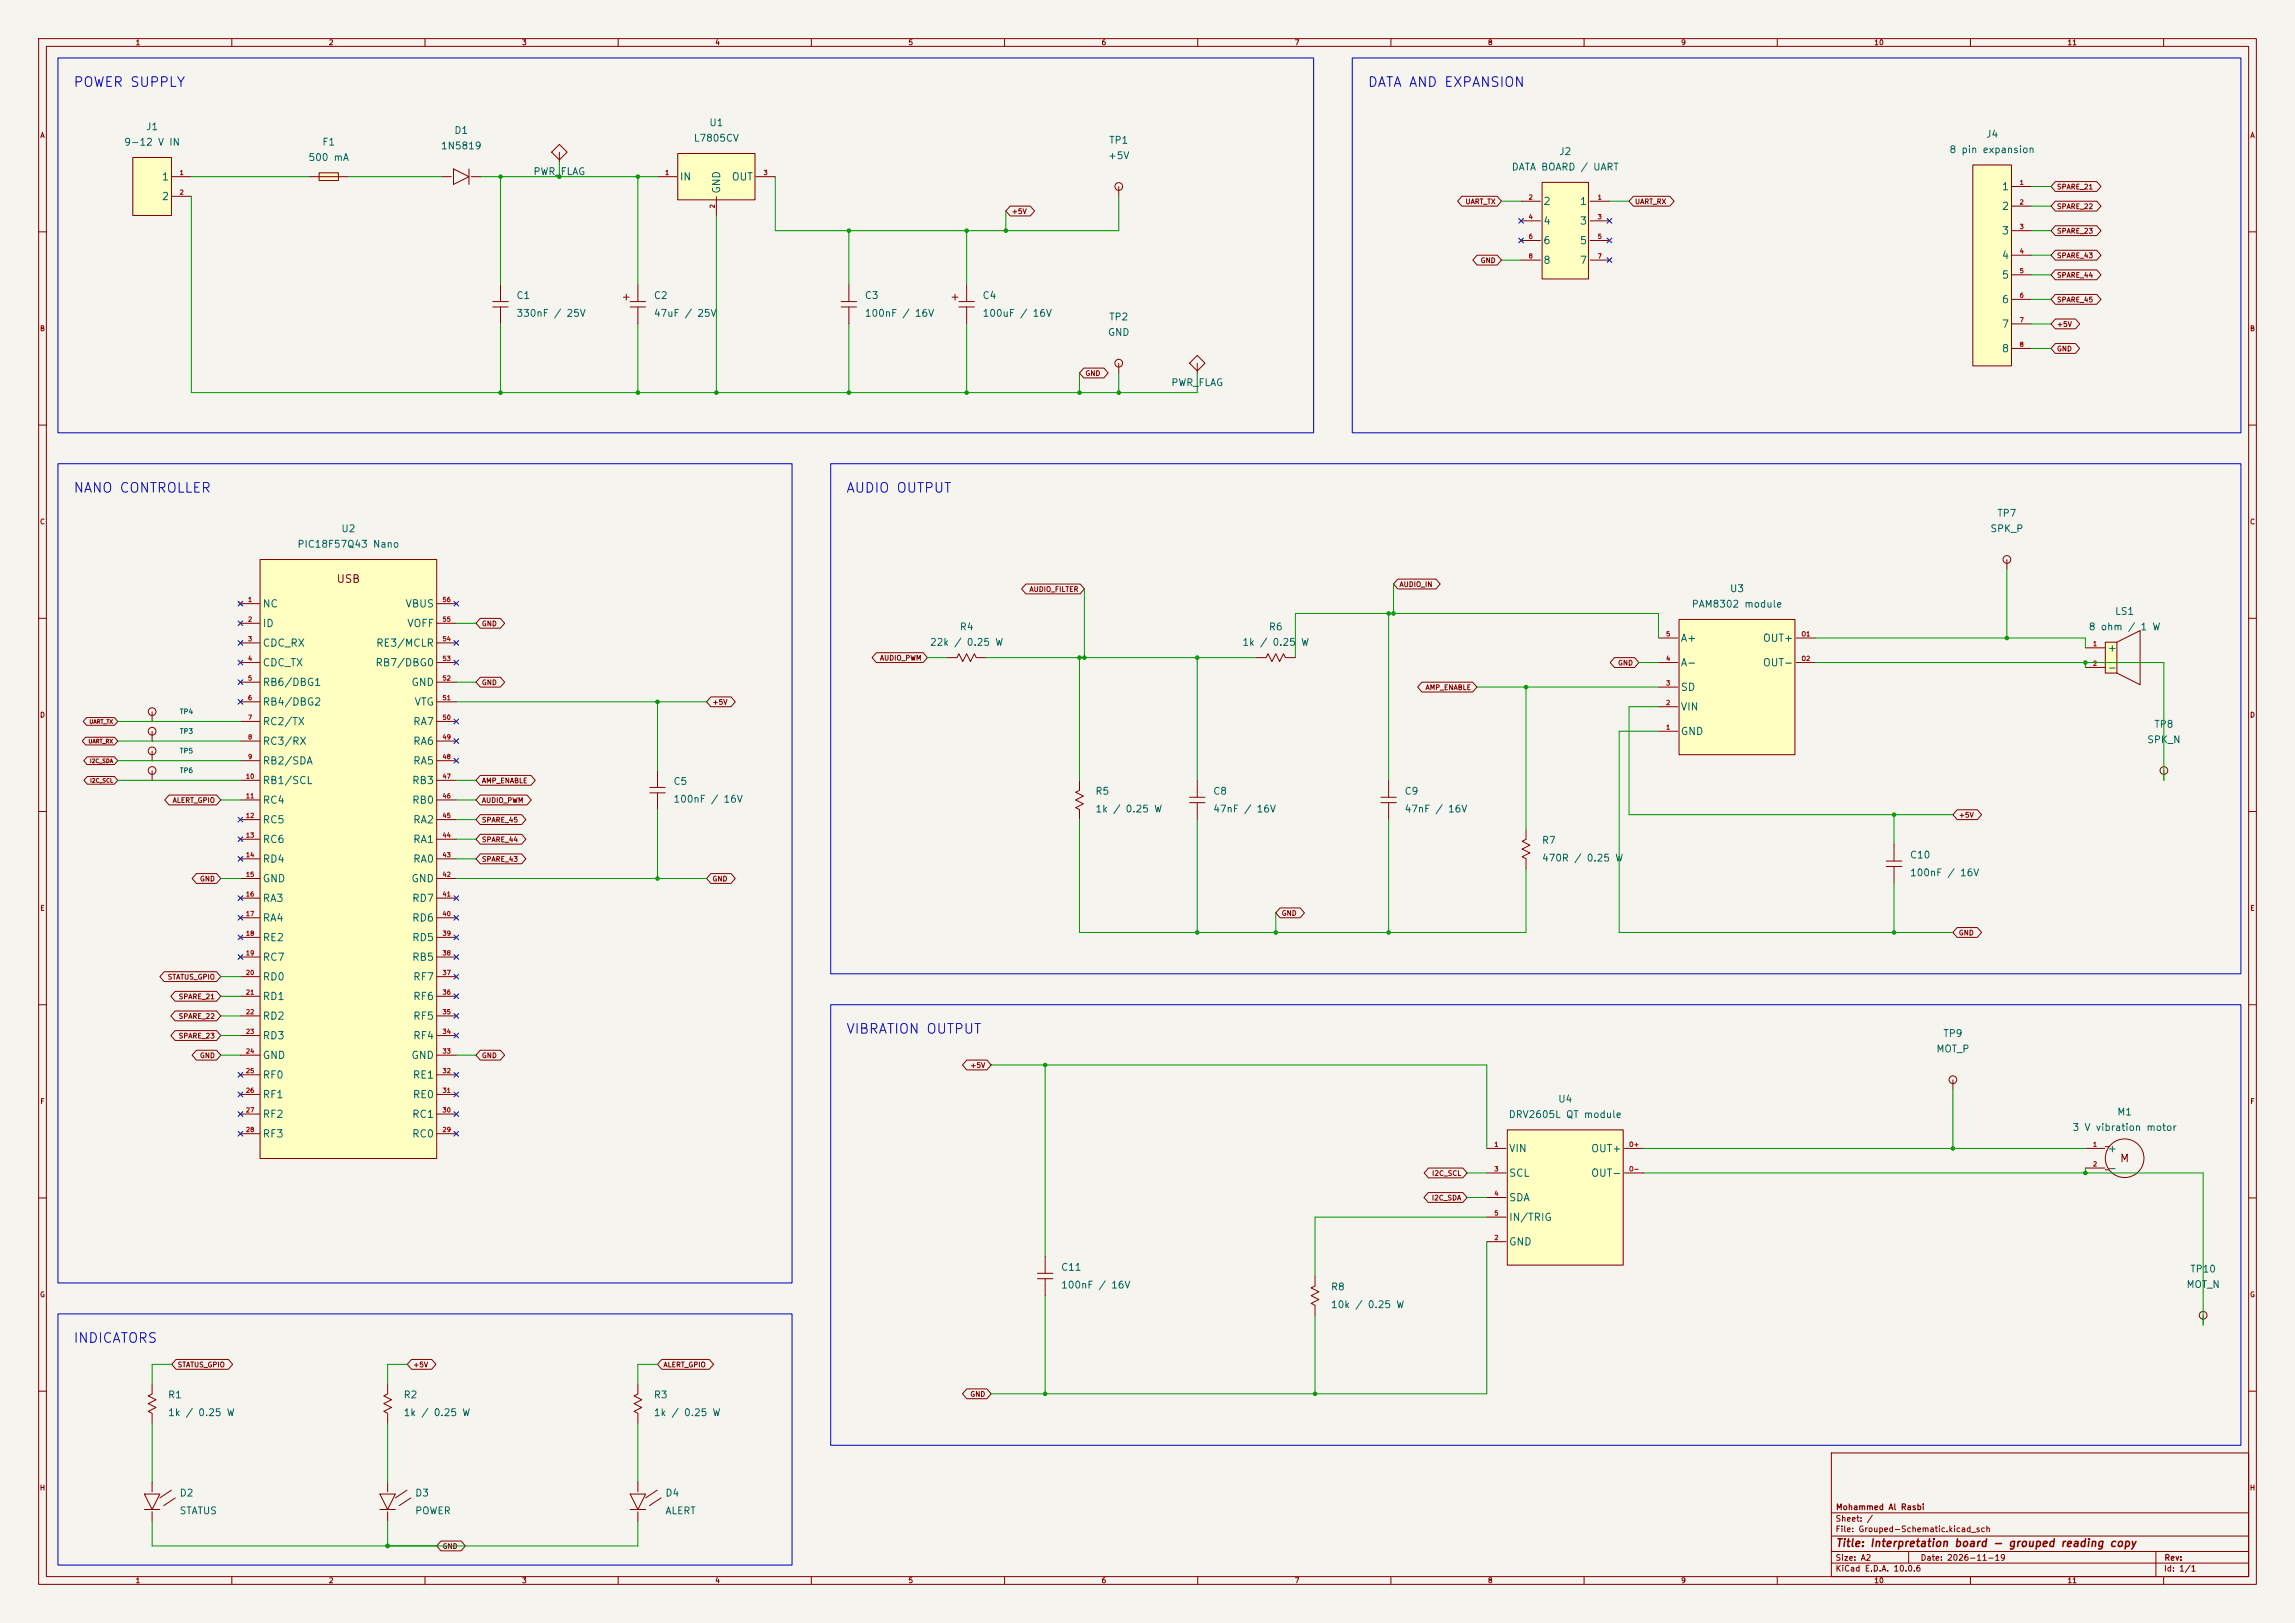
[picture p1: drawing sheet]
<svg xmlns="http://www.w3.org/2000/svg" width="594mm" height="420mm" viewBox="0 0 594 420" stroke-linecap="round" stroke-linejoin="round" font-family="sans-serif">
<defs><g id="words">
<g font-size="2.5" fill="#0000c2">
<text x="18.9" y="23.1">POWER SUPPLY</text>
<text x="353.9" y="23.1">DATA AND EXPANSION</text>
<text x="18.9" y="128.1">NANO CONTROLLER</text>
<text x="218.9" y="128.1">AUDIO OUTPUT</text>
<text x="218.9" y="268.1">VIBRATION OUTPUT</text>
<text x="18.9" y="348.1">INDICATORS</text>
</g>
<g font-size="2" fill="#840000">
<text x="160.7" y="78.3">+</text>
<text x="245.8" y="78.3">+</text>
<text x="87" y="151.3">USB</text>
<text x="548.6" y="301.2">M</text>
<text x="475" y="400.8">Title: Interpretation board - grouped reading copy</text>
</g>
<g font-size="1.9" fill="#006464">
<text x="41.7" y="47.2">1</text>
<text x="175.8" y="47.2">IN</text>
<text x="189.2" y="47.2">OUT</text>
<text x="41.7" y="52.2">2</text>
<text x="186.9" y="50.3" transform="rotate(-90 186.9 50.3)">GND</text>
<text x="399.3" y="53.5">2</text>
<text x="408.8" y="53.5">1</text>
<text x="518" y="49.7">1</text>
<text x="399.3" y="58.6">4</text>
<text x="408.8" y="58.6">3</text>
<text x="518" y="54.8">2</text>
<text x="399.3" y="63.7">6</text>
<text x="408.8" y="63.7">5</text>
<text x="518" y="61.1">3</text>
<text x="399.3" y="68.8">8</text>
<text x="408.8" y="68.8">7</text>
<text x="518" y="67.5">4</text>
<text x="518" y="72.6">5</text>
<text x="518" y="78.9">6</text>
<text x="518" y="85.3">7</text>
<text x="518" y="91.6">8</text>
<text x="67.8" y="157.7">NC</text>
<text x="104.8" y="157.7">VBUS</text>
<text x="67.8" y="162.7">ID</text>
<text x="67.8" y="167.8">CDC_RX</text>
<text x="97.2" y="167.8">RE3/MCLR</text>
<text x="105.2" y="162.7">VOFF</text>
<text x="434.9" y="166.5">A+</text>
<text x="456.1" y="166.5">OUT+</text>
<text x="67.8" y="172.9">CDC_TX</text>
<text x="97" y="172.9">RB7/DBG0</text>
<text x="434.9" y="172.9">A-</text>
<text x="456.1" y="172.9">OUT-</text>
<text x="545.4" y="169.1">+</text>
<text x="67.8" y="178">RB6/DBG1</text>
<text x="106.3" y="178">GND</text>
<text x="434.9" y="179.2">SD</text>
<text x="545.4" y="174.2">-</text>
<text x="67.8" y="183.1">RB4/DBG2</text>
<text x="107.1" y="183.1">VTG</text>
<text x="434.9" y="184.3">VIN</text>
<text x="67.8" y="188.1">RC2/TX</text>
<text x="106.8" y="188.1">RA7</text>
<text x="434.9" y="190.7">GND</text>
<text x="67.8" y="193.2">RC3/RX</text>
<text x="106.8" y="193.2">RA6</text>
<text x="67.8" y="198.3">RB2/SDA</text>
<text x="67.8" y="203.4">RB1/SCL</text>
<text x="106.5" y="203.4">RB3</text>
<text x="106.8" y="198.3">RA5</text>
<text x="67.8" y="208.5">RC4</text>
<text x="106.5" y="208.5">RB0</text>
<text x="67.8" y="213.5">RC5</text>
<text x="106.8" y="213.5">RA2</text>
<text x="67.8" y="218.6">RC6</text>
<text x="106.8" y="218.6">RA1</text>
<text x="67.8" y="223.7">RD4</text>
<text x="106.8" y="223.7">RA0</text>
<text x="67.8" y="228.8">GND</text>
<text x="67.8" y="233.9">RA3</text>
<text x="106.3" y="228.8">GND</text>
<text x="106.5" y="233.9">RD7</text>
<text x="67.8" y="238.9">RA4</text>
<text x="106.5" y="238.9">RD6</text>
<text x="67.8" y="244">RE2</text>
<text x="106.5" y="244">RD5</text>
<text x="67.8" y="249.1">RC7</text>
<text x="106.5" y="249.1">RB5</text>
<text x="67.8" y="254.2">RD0</text>
<text x="106.8" y="254.2">RF7</text>
<text x="67.8" y="259.3">RD1</text>
<text x="106.8" y="259.3">RF6</text>
<text x="67.8" y="264.3">RD2</text>
<text x="67.8" y="269.4">RD3</text>
<text x="106.8" y="269.4">RF4</text>
<text x="106.8" y="264.3">RF5</text>
<text x="67.8" y="274.5">GND</text>
<text x="106.3" y="274.5">GND</text>
<text x="67.8" y="279.6">RF0</text>
<text x="106.7" y="279.6">RE1</text>
<text x="67.8" y="284.7">RF1</text>
<text x="106.7" y="284.7">RE0</text>
<text x="67.8" y="289.7">RF2</text>
<text x="106.5" y="289.7">RC1</text>
<text x="67.8" y="294.8">RF3</text>
<text x="106.5" y="294.8">RC0</text>
<text x="390.4" y="298.6">VIN</text>
<text x="411.7" y="298.6">OUT+</text>
<text x="545.4" y="298.6">+</text>
<text x="390.4" y="305">SCL</text>
<text x="411.7" y="305">OUT-</text>
<text x="545.4" y="303.7">-</text>
<text x="390.4" y="311.3">SDA</text>
<text x="390.4" y="316.4">IN/TRIG</text>
<text x="390.4" y="322.8">GND</text>
</g>
<g font-size="1.8" fill="#006464">
<text x="37.6" y="34.1">J1</text>
<text x="117.4" y="35.1">D1</text>
<text x="183.4" y="33.1">U1</text>
<text x="32" y="38.1">9-12 V IN</text>
<text x="83.3" y="38.1">F1</text>
<text x="114" y="39.1">1N5819</text>
<text x="179.4" y="37.1">L7805CV</text>
<text x="286.6" y="41.6">+5V</text>
<text x="286.9" y="37.6">TP1</text>
<text x="403.4" y="40.6">J2</text>
<text x="504.4" y="40.1">8 pin expansion</text>
<text x="513.9" y="36.1">J4</text>
<text x="79.7" y="42.1">500 mA</text>
<text x="137.9" y="45.7">PWR_FLAG</text>
<text x="391.1" y="44.6">DATA BOARD / UART</text>
<text x="133.5" y="77.8">C1</text>
<text x="169.1" y="77.8">C2</text>
<text x="223.7" y="77.8">C3</text>
<text x="254.2" y="77.8">C4</text>
<text x="133.5" y="82.4">330nF / 25V</text>
<text x="169.1" y="82.4">47uF / 25V</text>
<text x="223.7" y="82.4">100nF / 16V</text>
<text x="254.2" y="82.4">100uF / 16V</text>
<text x="286.9" y="83.3">TP2</text>
<text x="286.6" y="87.3">GND</text>
<text x="303" y="100.3">PWR_FLAG</text>
<text x="516.8" y="134.1">TP7</text>
<text x="76.8" y="142.2">PIC18F57Q43 Nano</text>
<text x="88.2" y="138.2">U2</text>
<text x="515" y="138.1">SPK_P</text>
<text x="447.6" y="153.7">U3</text>
<text x="437.7" y="157.7">PAM8302 module</text>
<text x="547.3" y="159.5">LS1</text>
<text x="240.5" y="167.5">22k / 0.25 W</text>
<text x="248.3" y="163.5">R4</text>
<text x="321.4" y="167.5">1k / 0.25</text>
<text x="328.3" y="163.5">R6</text>
<text x="336.6" y="167.5">W</text>
<text x="540.5" y="163.5">8 ohm / 1 W</text>
<text x="557.4" y="188.8">TP8</text>
<text x="555.6" y="192.8">SPK_N</text>
<text x="174.2" y="203.5">C5</text>
<text x="174.2" y="208.1">100nF / 16V</text>
<text x="283.4" y="206.1">R5</text>
<text x="313.9" y="206.1">C8</text>
<text x="363.4" y="206.1">C9</text>
<text x="283.4" y="210.7">1k / 0.25 W</text>
<text x="313.9" y="210.7">47nF / 16V</text>
<text x="363.4" y="210.7">47nF / 16V</text>
<text x="398.9" y="218.8">R7</text>
<text x="398.9" y="223.4">470R / 0.25 W</text>
<text x="494.2" y="222.6">C10</text>
<text x="494.2" y="227.2">100nF / 16V</text>
<text x="502.8" y="268.8">TP9</text>
<text x="501" y="272.8">MOT_P</text>
<text x="403.1" y="285.7">U4</text>
<text x="390.3" y="289.7">DRV2605L QT module</text>
<text x="536.3" y="293.1">3 V vibration motor</text>
<text x="547.8" y="289.1">M1</text>
<text x="274.5" y="329.3">C11</text>
<text x="566.7" y="329.7">TP10</text>
<text x="274.5" y="333.9">100nF / 16V</text>
<text x="344.3" y="334.3">R8</text>
<text x="565.8" y="333.7">MOT_N</text>
<text x="344.3" y="338.9">10k / 0.25 W</text>
<text x="43.3" y="362.3">R1</text>
<text x="104.3" y="362.3">R2</text>
<text x="169.1" y="362.3">R3</text>
<text x="43.3" y="366.9">1k / 0.25 W</text>
<text x="104.3" y="366.9">1k / 0.25 W</text>
<text x="169.1" y="366.9">1k / 0.25 W</text>
<text x="46.3" y="387.7">D2</text>
<text x="107.3" y="387.7">D3</text>
<text x="172.1" y="387.7">D4</text>
<text x="46.3" y="392.3">STATUS</text>
<text x="107.3" y="392.3">POWER</text>
<text x="172.1" y="392.3">ALERT</text>
</g>
<g font-size="1.5" fill="#840000">
<text x="475" y="394.1">Sheet: /</text>
<text x="475.1" y="391.1">Mohammed Al Rasbi</text>
<text x="475" y="396.8">File: Grouped-Schematic.kicad_sch</text>
<text x="475" y="407">KiCad E.D.A. 10.0.6</text>
<text x="475" y="404.2">Size: A2</text>
<text x="497" y="404.2">Date: 2026-11-19</text>
<text x="560" y="407">Id: 1/1</text>
<text x="560.1" y="404.2">Rev:</text>
</g>
<g font-size="1.3" fill="#840000">
<text x="35" y="12">1</text>
<text x="85" y="12">2</text>
<text x="135" y="12">3</text>
<text x="185" y="12">4</text>
<text x="235" y="12">5</text>
<text x="285" y="12">6</text>
<text x="335" y="12">7</text>
<text x="385" y="12">8</text>
<text x="435" y="12">9</text>
<text x="485" y="12">10</text>
<text x="535" y="12">11</text>
<text x="10.3" y="36">A</text>
<text x="582.3" y="36">A</text>
<text x="379.2" y="53.1">UART_TX</text>
<text x="423" y="53.1">UART_RX</text>
<text x="532.3" y="49.3">SPARE_21</text>
<text x="261.8" y="55.7">+5V</text>
<text x="532.3" y="54.4">SPARE_22</text>
<text x="532.3" y="60.7">SPARE_23</text>
<text x="383.1" y="68.4">GND</text>
<text x="532.3" y="67.1">SPARE_43</text>
<text x="532.3" y="72.2">SPARE_44</text>
<text x="532.3" y="78.5">SPARE_45</text>
<text x="10.2" y="86">B</text>
<text x="532.3" y="84.9">+5V</text>
<text x="582.2" y="86">B</text>
<text x="532.3" y="91.2">GND</text>
<text x="280.8" y="97.6">GND</text>
<text x="10.2" y="136">C</text>
<text x="582.2" y="136">C</text>
<text x="266.3" y="153.5">AUDIO_FILTER</text>
<text x="362.1" y="152.2">AUDIO_IN</text>
<text x="124.6" y="162.3">GND</text>
<text x="227.6" y="171.2">AUDIO_PWM</text>
<text x="418.7" y="172.5">GND</text>
<text x="124.6" y="177.6">GND</text>
<text x="368.8" y="178.9">AMP_ENABLE</text>
<text x="10.2" y="186">D</text>
<text x="184.3" y="182.7">+5V</text>
<text x="582.2" y="186">D</text>
<text x="124.6" y="203">AMP_ENABLE</text>
<text x="44.5" y="208.1">ALERT_GPIO</text>
<text x="124.6" y="208.1">AUDIO_PWM</text>
<text x="124.6" y="213.1">SPARE_45</text>
<text x="506.9" y="211.9">+5V</text>
<text x="124.6" y="218.2">SPARE_44</text>
<text x="124.6" y="223.3">SPARE_43</text>
<text x="51.6" y="228.4">GND</text>
<text x="184.3" y="228.4">GND</text>
<text x="10.3" y="236">E</text>
<text x="331.6" y="237.3">GND</text>
<text x="582.3" y="236">E</text>
<text x="506.9" y="242.4">GND</text>
<text x="43.3" y="253.8">STATUS_GPIO</text>
<text x="46.1" y="263.9">SPARE_22</text>
<text x="46.1" y="258.9">SPARE_21</text>
<text x="46.1" y="269">SPARE_23</text>
<text x="51.6" y="274.1">GND</text>
<text x="124.6" y="274.1">GND</text>
<text x="251" y="276.6">+5V</text>
<text x="10.3" y="286">F</text>
<text x="582.3" y="286">F</text>
<text x="370.5" y="304.6">I2C_SCL</text>
<text x="370.5" y="310.9">I2C_SDA</text>
<text x="10.2" y="336">G</text>
<text x="582.2" y="336">G</text>
<text x="45.9" y="354.1">STATUS_GPIO</text>
<text x="106.8" y="354.1">+5V</text>
<text x="171.6" y="354.1">ALERT_GPIO</text>
<text x="251" y="361.7">GND</text>
<text x="10.2" y="386">H</text>
<text x="582.2" y="386">H</text>
<text x="114.4" y="401.1">GND</text>
<text x="35" y="410">1</text>
<text x="85" y="410">2</text>
<text x="135" y="410">3</text>
<text x="185" y="410">4</text>
<text x="235" y="410">5</text>
<text x="285" y="410">6</text>
<text x="335" y="410">7</text>
<text x="385" y="410">8</text>
<text x="435" y="410">9</text>
<text x="485" y="410">10</text>
<text x="535" y="410">11</text>
</g>
<g font-size="1.3" fill="#006464">
<text x="46.4" y="185.1">TP4</text>
<text x="46.4" y="190.2">TP3</text>
<text x="46.4" y="195.3">TP5</text>
<text x="46.4" y="200.4">TP6</text>
</g>
<g font-size="1.2" fill="#a90000">
<text x="46.4" y="45.6">1</text>
<text x="172" y="45.6">1</text>
<text x="197.5" y="45.6">3</text>
<text x="46.4" y="50.6">2</text>
<text x="395.5" y="51.9">2</text>
<text x="413.4" y="51.9">1</text>
<text x="522.6" y="48.1">1</text>
<text x="522.6" y="53.2">2</text>
<text x="185.3" y="54" transform="rotate(-90 185.3 54)">2</text>
<text x="395.5" y="57">4</text>
<text x="413.4" y="57">3</text>
<text x="522.6" y="59.5">3</text>
<text x="395.5" y="62.1">6</text>
<text x="413.4" y="62.1">5</text>
<text x="522.6" y="65.9">4</text>
<text x="395.5" y="67.2">8</text>
<text x="413.4" y="67.2">7</text>
<text x="522.6" y="71">5</text>
<text x="522.6" y="77.3">6</text>
<text x="522.6" y="83.7">7</text>
<text x="522.6" y="90">8</text>
<text x="64.1" y="156.1">1</text>
<text x="64.1" y="161.1">2</text>
<text x="114.4" y="161.1">55</text>
<text x="114.4" y="156.1">56</text>
<text x="64.1" y="166.2">3</text>
<text x="114.4" y="166.2">54</text>
<text x="431.1" y="164.9">5</text>
<text x="466.1" y="164.9">O1</text>
<text x="541.6" y="167.5">1</text>
<text x="64.1" y="171.3">4</text>
<text x="114.4" y="171.3">53</text>
<text x="431.1" y="171.3">4</text>
<text x="466.1" y="171.3">O2</text>
<text x="541.6" y="172.6">2</text>
<text x="64.1" y="176.4">5</text>
<text x="114.4" y="176.4">52</text>
<text x="431.1" y="177.6">3</text>
<text x="64.1" y="181.5">6</text>
<text x="114.4" y="181.5">51</text>
<text x="431.1" y="182.7">2</text>
<text x="64.1" y="186.5">7</text>
<text x="64.1" y="191.6">8</text>
<text x="114.4" y="191.6">49</text>
<text x="114.4" y="186.5">50</text>
<text x="431.1" y="189.1">1</text>
<text x="64.1" y="196.7">9</text>
<text x="114.4" y="196.7">48</text>
<text x="63.5" y="201.8">10</text>
<text x="114.4" y="201.8">47</text>
<text x="63.5" y="206.9">11</text>
<text x="114.4" y="206.9">46</text>
<text x="63.5" y="211.9">12</text>
<text x="114.4" y="211.9">45</text>
<text x="63.5" y="217">13</text>
<text x="114.4" y="217">44</text>
<text x="63.5" y="222.1">14</text>
<text x="63.5" y="227.2">15</text>
<text x="114.4" y="227.2">42</text>
<text x="114.4" y="222.1">43</text>
<text x="63.5" y="232.3">16</text>
<text x="114.4" y="232.3">41</text>
<text x="63.5" y="237.3">17</text>
<text x="114.4" y="237.3">40</text>
<text x="63.5" y="242.4">18</text>
<text x="114.4" y="242.4">39</text>
<text x="63.5" y="247.5">19</text>
<text x="114.4" y="247.5">38</text>
<text x="63.5" y="252.6">20</text>
<text x="63.5" y="257.7">21</text>
<text x="114.4" y="257.7">36</text>
<text x="114.4" y="252.6">37</text>
<text x="63.5" y="262.7">22</text>
<text x="114.4" y="262.7">35</text>
<text x="63.5" y="267.8">23</text>
<text x="114.4" y="267.8">34</text>
<text x="63.5" y="272.9">24</text>
<text x="114.4" y="272.9">33</text>
<text x="63.5" y="278">25</text>
<text x="114.4" y="278">32</text>
<text x="63.5" y="283.1">26</text>
<text x="114.4" y="283.1">31</text>
<text x="63.5" y="288.1">27</text>
<text x="63.5" y="293.2">28</text>
<text x="114.4" y="293.2">29</text>
<text x="114.4" y="288.1">30</text>
<text x="386.6" y="297">1</text>
<text x="421.5" y="297">O+</text>
<text x="541.6" y="297">1</text>
<text x="386.6" y="303.4">3</text>
<text x="421.5" y="303.4">O-</text>
<text x="541.6" y="302.1">2</text>
<text x="386.6" y="309.7">4</text>
<text x="386.6" y="314.8">5</text>
<text x="386.6" y="321.2">2</text>
</g>
<g font-size="1" fill="#840000">
<text x="23" y="187.5">UART_TX</text>
<text x="22.8" y="192.6">UART_RX</text>
<text x="23.2" y="197.7">I2C_SDA</text>
<text x="23.2" y="202.8">I2C_SCL</text>
</g>
</g></defs>
<path d="M0 0h594v420h-594z" fill="#f5f4ef" stroke="#f5f4ef" stroke-width=".26"/>
<g fill="none" stroke="#840000" stroke-width=".26">
<path d="M10 10h574v400h-574zM12 12h570v396h-570zM60 10v2M110 10v2M160 10v2M210 10v2M260 10v2M310 10v2M360 10v2M410 10v2M460 10v2M510 10v2"/>
<path d="M560 10v2M144.8 37.4l2 2-2 2-2-2zM144.8 39.4v2.5M114.3 45.7h2.5M117.4 43.7l4 2-4 2zM121.4 43.7v4M122 45.7h2.5M10 60h2M582 60h2M10 110h2M582 110h2M10 160h2"/>
<path d="M325.1 170.2h2.5M327.7 170.2l.5-1 1 2 1-2 1 2 1-2 .5 1M332.8 170.2h2.5M582 160h2M39.4 199.4v2.5M10 210h2M582 210h2M10 260h2M582 260h2M10 310h2M582 310h2M10 360h2"/>
<path d="M474 376h108v32h-108zM582 360h2M474 397.5h108M474 391.5h108M60 408v2M110 408v2M160 408v2M210 408v2M260 408v2M310 408v2M360 408v2M410 408v2"/>
<path d="M460 408v2M474 404.5h108M474 401.5h108M494 401.5v3M510 408v2M558 401.5v6.5M560 408v2"/>
<circle cx="39.4" cy="199.4" r="1"/>
</g>
<path d="M67.3 144.8h45.7v155h-45.7z" fill="#ffffc2"/>
<g fill="none" stroke="#840000" stroke-width=".26">
<path d="M61.8 155.8l.8 .8M62.2 156.2h5M62.6 155.8l-.8 .8M67.3 144.8h45.7v155h-45.7zM113.1 156.2h5M62.2 161.3h5M62.2 166.4h5M62.2 171.5h5M62.2 176.5h5M113.1 161.3h5M113.1 166.4h5M113.1 171.5h5"/>
<path d="M113.1 176.5h5M62.2 181.6h5M62.2 186.7h5M62.2 191.8h5M62.2 196.9h5M113.1 181.6h5M113.1 186.7h5M113.1 191.8h5M113.1 196.9h5M62.2 201.9h5M62.2 207h5M62.2 212.1h5"/>
<path d="M62.2 217.2h5M113.1 201.9h5M113.1 207h5M113.1 212.1h5M113.1 217.2h5M62.2 222.3h5M62.2 227.3h5M62.2 232.4h5M62.2 237.5h5M113.1 222.3h5M113.1 227.3h5M113.1 232.4h5"/>
<path d="M113.1 237.5h5M62.2 242.6h5M62.2 247.7h5M62.2 252.7h5M62.2 257.8h5M113.1 242.6h5M113.1 247.7h5M113.1 252.7h5M113.1 257.8h5M62.2 262.9h5M62.2 268h5M62.2 273.1h5"/>
<path d="M62.2 278.1h5M113.1 262.9h5M113.1 268h5M113.1 273.1h5M113.1 278.1h5M62.2 283.2h5M62.2 288.3h5M62.2 293.4h5M113.1 283.2h5M113.1 288.3h5M113.1 293.4h5"/>
</g>
<path d="M175.4 39.7h20v12h-20z" fill="#ffffc2"/>
<g fill="none" stroke="#840000" stroke-width=".26">
<path d="M175.4 39.7h20v12h-20zM170.2 45.7h5M185.4 50.9v5M195.7 45.7h5M289.6 48.3v2.5M127.5 78h4M127.5 79.4h4M129.5 73.7v2.5M129.5 76.2v1.8M129.5 79.4v1.8M217.7 78h4M217.7 79.4h4"/>
<path d="M219.7 73.7v2.5M219.7 76.2v1.8M219.7 79.4v1.8M129.5 81.3v2.5M219.7 81.3v2.5M289.6 94v2.5M307.9 94l2-2 2 2-2 2zM309.9 94v2.5M245.1 170.2h2.5M247.7 170.2l.5-1 1 2 1-2 1 2 1-2 .5 1M252.8 170.2h2.5M39.4 189.3v2.5"/>
<path d="M279.4 204.5l-1 .5 2 1-2 1 2 1-2 1 1 .5M279.4 201.9v2.5M279.4 209.6v2.5M307.9 206.3h4M307.9 207.7h4M309.9 201.9v2.5M309.9 204.5v1.8M309.9 207.7v1.8M309.9 209.6v2.5M357.4 206.3h4M357.4 207.7h4M359.4 201.9v2.5"/>
<path d="M359.4 204.5v1.8M359.4 207.7v1.8M359.4 209.6v2.5M39.4 358.1v2.5M100.3 358.1v2.5M570.2 340.4v2.5M39.4 360.7l-1 .5 2 1-2 1 2 1-2 1 1 .5M39.4 365.8v2.5M100.3 360.7l-1 .5 2 1-2 1 2 1-2 1 1 .5M100.3 365.8v2.5M37.4 386.6h4l-2 4zM37.4 390.6h4"/>
<path d="M39.4 383.5v2.5M39.4 391.2v2.5M44.4 385.6l-3 2M45.4 387.6l-3 2M98.3 386.6h4l-2 4zM98.3 390.6h4M100.3 383.5v2.5M100.3 391.2v2.5M105.3 385.6l-3 2M106.3 387.6l-3 2M163.1 386.6h4l-2 4zM163.1 390.6h4"/>
<path d="M165.1 383.5v2.5M165.1 391.2v2.5M170.1 385.6l-3 2M171.1 387.6l-3 2"/>
<circle cx="289.6" cy="48.3" r="1"/>
<circle cx="289.6" cy="94" r="1"/>
<circle cx="39.4" cy="189.2" r="1"/>
<circle cx="570.2" cy="340.4" r="1"/>
</g>
<path d="M544.9 166.2h3v8h-3z" fill="#ffffc2"/>
<g fill="none" stroke="#840000" stroke-width=".26">
<path d="M163.1 78h4M163.1 79.4h4M165.1 73.7v2.5M165.1 76.2v1.8M165.1 79.4v1.8M248.2 78h4M248.2 79.4h4M250.2 73.7v2.5M250.2 76.2v1.8M250.2 79.4v1.8M165.1 81.3v2.5M250.2 81.3v2.5"/>
<path d="M519.4 144.8v2.5M539.7 167.6h5M539.7 172.7h5M544.9 166.2h3v8h-3zM547.9 166.2l6-3v14l-6-3M39.4 184.2v2.5M39.4 194.4v2.5M560.1 199.4v2.5M395 217.2l-1 .5 2 1-2 1 2 1-2 1 1 .5M395 214.6v2.5M490.2 218.4v2.5M395 222.3v2.5"/>
<path d="M488.2 222.8h4M488.2 224.2h4M490.2 221v1.8M490.2 224.2v1.8M490.2 226.1v2.5M268.5 329.5h4M268.5 330.9h4M270.5 325.1v2.5M270.5 327.7v1.8M270.5 330.9v1.8M270.5 332.8v2.5M165.1 358.1v2.5"/>
<path d="M165.1 360.7l-1 .5 2 1-2 1 2 1-2 1 1 .5M165.1 365.8v2.5"/>
<circle cx="519.4" cy="144.8" r="1"/>
<circle cx="39.4" cy="194.3" r="1"/>
<circle cx="39.4" cy="184.1" r="1"/>
<circle cx="560.1" cy="199.4" r="1"/>
</g>
<path d="M434.6 160.3h30v35h-30z" fill="#ffffc2"/>
<g fill="none" stroke="#840000" stroke-width=".26">
<path d="M429.3 177.8h5M429.3 171.5h5M429.3 165.1h5M434.6 160.3h30v35h-30zM464.9 171.5h5M464.9 165.1h5M429.3 189.2h5M429.3 182.9h5M505.5 279.4v2.5M539.7 297.2h5M544.9 296.7h1M539.7 302.3h5"/>
<path d="M544.9 302.7h1"/>
<circle cx="505.5" cy="279.4" r="1"/>
<circle cx="549.9" cy="299.7" r="5"/>
</g>
<path d="M34.4 40.8h10v15h-10z" fill="#ffffc2"/>
<path d="M34.4 40.8h10v15h-10zM44.5 45.7h5M44.5 50.8h5" fill="none" stroke="#840000" stroke-width=".26"/>
<path d="M82.6 44.7h5v2h-5z" fill="#ffffc2"/>
<g fill="none" stroke="#840000" stroke-width=".26">
<path d="M80 45.7h2.5M82.6 44.7h5v2h-5zM82.6 45.7h5M87.7 45.7h2.5M170.2 199.4v2.5M168.2 203.8h4M168.2 205.2h4M170.2 202v1.8M170.2 205.2v1.8M170.2 207.1v2.5M340.4 332.8l-1 .5 2 1-2 1 2 1-2 1 1 .5M340.4 330.2v2.5"/>
<path d="M340.4 337.9v2.5"/>
</g>
<path d="M390.1 292.4h30v35h-30z" fill="#ffffc2"/>
<path d="M384.8 297.2h5M390.1 292.4h30v35h-30zM420.5 297.2h4.9M384.8 303.5h5M384.8 309.9h5M384.8 315h5M420.5 303.5h4.9M384.8 321.3h5" fill="none" stroke="#840000" stroke-width=".26"/>
<path d="M399.1 47.2h12v25h-12z" fill="#ffffc2"/>
<path d="M393.7 52.1h5M393.7 57.2h5M399.1 47.2h12v25h-12zM411.6 52.1h5M411.6 57.2h5M393.7 62.2h5M393.7 67.3h5M411.6 62.2h5M411.6 67.3h5" fill="none" stroke="#840000" stroke-width=".26"/>
<path d="M510.6 42.7h10v52h-10z" fill="#ffffc2"/>
<g fill="none" stroke="#840000" stroke-width=".26">
<path d="M261.5 53.3h5.2l1.1 1.3-1.1 1.3h-5.2l-1.2-1.3zM378.4 50.8h9.1l1.1 1.3-1.1 1.2h-9.1l-1.1-1.2zM422.8 50.8h9.4l1.1 1.3-1.1 1.2h-9.4l-1.2-1.2zM510.6 42.7h10v52h-10zM520.8 48.3h5M520.8 53.3h5M520.8 59.7h5M532 58.4h10.7l1.1 1.3-1.1 1.3h-10.7l-1.1-1.3zM532 47h10.7l1.1 1.3-1.1 1.2h-10.7l-1.1-1.2zM532 52.1h10.7l1.1 1.2-1.1 1.3h-10.7l-1.1-1.3zM382.3 66h5.2l1.1 1.3-1.1 1.3h-5.2l-1.1-1.3zM520.8 66h5"/>
<path d="M520.8 71.1h5M520.8 77.5h5M532 64.8h10.7l1.1 1.2-1.1 1.3h-10.7l-1.1-1.3zM532 69.8h10.7l1.1 1.3-1.1 1.3h-10.7l-1.1-1.3zM532 76.2h10.7l1.1 1.3-1.1 1.2h-10.7l-1.1-1.2zM280.5 95.2h5.2l1.1 1.3-1.1 1.3h-5.2l-1.1-1.3zM520.8 83.8h5M520.8 90.2h5M532 88.9h5.2l1.1 1.3-1.1 1.2h-5.2l-1.1-1.2zM532 82.5h5.2l1.1 1.3-1.1 1.3h-5.2l-1.1-1.3zM265.5 151.1h14.1l1.1 1.3-1.1 1.3h-14.1l-1.1-1.3zM361.8 149.9h9.9l1.1 1.2-1.1 1.3h-9.9l-1.1-1.3z"/>
<path d="M124.3 160h5.2l1.1 1.3-1.1 1.3h-5.2l-1.1-1.3zM124.3 175.3h5.2l1.1 1.2-1.1 1.3h-5.2l-1.1-1.3zM226.8 168.9h12.1l1.1 1.3-1.1 1.3h-12.1l-1.1-1.3zM368 176.5h13.2l1.1 1.3-1.1 1.3h-13.2l-1.1-1.3zM417.9 170.2h5.2l1.1 1.3-1.1 1.2h-5.2l-1.1-1.2zM22.2 190.8h7.4l.9 1-.9 1h-7.4l-.9-1zM22.4 185.7h7.2l.9 1-.9 1h-7.2l-.9-1zM22.6 195.8h7l.9 1.1-.9 1h-7l-.9-1zM184 180.3h5.2l1.1 1.3-1.1 1.3h-5.2l-1.1-1.3zM22.6 200.9h7l.9 1-.9 1h-7l-.9-1zM43.8 205.7h12.2l1.1 1.3-1.1 1.3h-12.2l-1.2-1.3zM124.3 215.9h10.7l1.1 1.3-1.1 1.2h-10.7l-1.1-1.2z"/>
<path d="M124.3 200.7h13.1l1.1 1.2-1.1 1.3h-13.1l-1.1-1.3zM124.3 205.7h12.1l1.1 1.3-1.1 1.3h-12.1l-1.1-1.3zM124.3 210.8h10.7l1.1 1.3-1.1 1.3h-10.7l-1.1-1.3zM506.6 209.5h5.2l1.1 1.3-1.1 1.3h-5.2l-1.1-1.3zM50.8 226.1h5.2l1.1 1.2-1.1 1.3h-5.2l-1.1-1.3zM124.3 221h10.7l1.1 1.3-1.1 1.2h-10.7l-1.1-1.2zM184 226.1h5.2l1.1 1.2-1.1 1.3h-5.2l-1.1-1.3zM331.3 234.9h5.2l1.1 1.3-1.1 1.3h-5.2l-1.1-1.3zM42.5 251.5h13.5l1.1 1.2-1.1 1.3h-13.5l-1.1-1.3zM45.3 256.5h10.7l1.1 1.3-1.1 1.3h-10.7l-1.1-1.3zM506.6 240h5.2l1.1 1.3-1.1 1.3h-5.2l-1.1-1.3zM45.3 261.6h10.7l1.1 1.3-1.1 1.3h-10.7l-1.1-1.3z"/>
<path d="M45.3 266.7h10.7l1.1 1.3-1.1 1.2h-10.7l-1.1-1.2zM50.8 271.8h5.2l1.1 1.3-1.1 1.2h-5.2l-1.1-1.2zM124.3 271.8h5.2l1.1 1.3-1.1 1.2h-5.2l-1.1-1.2zM250.2 274.3h5.2l1.1 1.3-1.1 1.3h-5.2l-1.1-1.3zM369.7 308.6h8.9l1.1 1.3-1.1 1.3h-8.9l-1.1-1.3zM369.7 302.3h8.9l1.1 1.2-1.1 1.3h-8.9l-1.1-1.3zM45.6 351.8h13.5l1.1 1.3-1.1 1.2h-13.5l-1.2-1.2zM106.5 351.8h5.2l1.1 1.3-1.1 1.2h-5.2l-1.1-1.2zM171.3 351.8h12.3l1.1 1.3-1.1 1.2h-12.3l-1.1-1.2zM250.2 359.4h5.2l1.1 1.3-1.1 1.3h-5.2l-1.1-1.3zM114.1 398.8h5.2l1.2 1.3-1.2 1.2h-5.2l-1.1-1.2z"/>
</g>
<g fill="none" stroke="#009600" stroke-width=".26">
<path d="M49.5 45.7h30.5M49.5 50.8v50.8h260.4v-5.1M90.2 45.7h24.1M124.5 45.7h45.7M129.5 45.7v28M144.8 41.9v3.8M165.1 45.7v28M185.4 55.9v45.7M200.7 45.7v14h88.9v-8.9M219.7 59.7v14M250.2 59.7v14M260.3 54.6v5.1"/>
<path d="M388.6 52.1h5.1M416.6 52.1h5M525.8 59.7h5.1M525.8 48.3h5.1M525.8 53.3h5.1M388.6 67.3h5.1M525.8 66h5.1M525.8 71.1h5.1M525.8 77.5h5.1M129.5 83.8v17.8M165.1 83.8v17.8M219.7 83.8v17.8"/>
<path d="M250.2 83.8v17.8M279.4 96.5v5.1M289.6 96.5v5.1M525.8 83.8h5.1M525.8 90.2h5.1M280.7 152.4v17.8M359.4 158.8v43.1M360.7 151.1v7.7M519.4 147.3v17.8M118.1 161.3h5.1M118.1 176.5h5.1M240 170.2h5.1"/>
<path d="M255.3 170.2h69.8M279.4 170.2v31.7M309.9 170.2v31.7M382.3 177.8h47M395 177.8v36.8M424.2 171.5h5.1M429.3 165.1v-6.3h-94v11.4M469.9 171.5h90.2v30.4M469.9 165.1h69.8v2.5M539.7 171.5v1.2M30.5 191.8h31.7M30.5 186.7h31.7"/>
<path d="M30.5 196.9h31.7M118.1 181.6h64.8M170.2 181.6v17.8M429.3 189.2h-10.2v52.1h86.4M429.3 182.9h-7.7v27.9h83.9M30.5 201.9h31.7M57.1 207h5.1M118.1 201.9h5.1M118.1 207h5.1M118.1 212.1h5.1M118.1 217.2h5.1M170.2 209.6v17.7"/>
<path d="M279.4 212.1v29.2h115.6v-16.5M309.9 212.1v29.2M359.4 212.1v29.2M490.2 210.8v7.6M57.1 227.3h5.1M118.1 227.3h64.8M118.1 222.3h5.1M330.2 236.2v5.1M490.2 228.6v12.7M57.1 252.7h5.1M57.1 257.8h5.1M57.1 262.9h5.1"/>
<path d="M57.1 268h5.1M57.1 273.1h5.1M118.1 273.1h5.1M256.5 275.6h128.3v21.6M270.5 275.6v49.5M425.4 297.2h114.3M505.5 281.9v15.3M379.7 303.5h5.1M379.7 309.9h5.1M384.8 315h-44.4v15.2M425.4 303.5h144.8v39.4M539.7 302.3v1.2"/>
<path d="M270.5 335.3v25.4M384.8 321.3v39.4h-128.3M44.4 353.1h-5v5M105.4 353.1h-5.1v5M170.2 353.1h-5.1v5M340.4 340.4v20.3M39.4 368.3v15.2M100.3 368.3v15.2M165.1 368.3v15.2M39.4 393.7v6.4h125.7v-6.4M100.3 393.7v6.4"/>
</g>
<g fill="none" stroke="#000084" stroke-width=".26">
<path d="M393.1 56.5l1.2 1.3M394.3 56.5l-1.2 1.3M416 56.5l1.2 1.3M417.2 56.5l-1.2 1.3M393.1 61.6l1.2 1.2M394.3 61.6l-1.2 1.2M416 61.6l1.2 1.2M416 66.7l1.2 1.2M417.2 61.6l-1.2 1.2M417.2 66.7l-1.2 1.2M61.6 155.6l1.2 1.2M62.8 155.6l-1.2 1.2"/>
<path d="M117.5 155.6l1.2 1.2M118.7 155.6l-1.2 1.2M61.6 165.8l1.2 1.2M61.6 160.7l1.2 1.2M61.6 175.9l1.2 1.2M61.6 170.8l1.2 1.3M62.8 165.8l-1.2 1.2M62.8 160.7l-1.2 1.2M62.8 175.9l-1.2 1.2M62.8 170.8l-1.2 1.3M117.5 170.8l1.2 1.3M117.5 165.8l1.2 1.2"/>
<path d="M118.7 170.8l-1.2 1.3M118.7 165.8l-1.2 1.2M61.6 181l1.2 1.2M62.8 181l-1.2 1.2M117.5 196.2l1.2 1.3M117.5 191.2l1.2 1.2M117.5 186.1l1.2 1.2M118.7 196.2l-1.2 1.3M118.7 191.2l-1.2 1.2M118.7 186.1l-1.2 1.2M61.6 211.5l1.2 1.2M61.6 216.6l1.2 1.2"/>
<path d="M62.8 211.5l-1.2 1.2M62.8 216.6l-1.2 1.2M61.6 221.6l1.2 1.3M61.6 236.9l1.2 1.2M61.6 231.8l1.2 1.2M62.8 221.6l-1.2 1.3M62.8 236.9l-1.2 1.2M62.8 231.8l-1.2 1.2M117.5 236.9l1.2 1.2M117.5 231.8l1.2 1.2M118.7 231.8l-1.2 1.2M118.7 236.9l-1.2 1.2"/>
<path d="M61.6 242l1.2 1.2M61.6 247l1.2 1.3M62.8 242l-1.2 1.2M62.8 247l-1.2 1.3M117.5 257.2l1.2 1.2M117.5 247l1.2 1.3M117.5 252.1l1.2 1.2M117.5 242l1.2 1.2M118.7 257.2l-1.2 1.2M118.7 247l-1.2 1.3M118.7 252.1l-1.2 1.2M118.7 242l-1.2 1.2"/>
<path d="M61.6 277.5l1.2 1.2M62.8 277.5l-1.2 1.2M117.5 262.3l1.2 1.2M117.5 267.4l1.2 1.2M117.5 277.5l1.2 1.2M118.7 262.3l-1.2 1.2M118.7 267.4l-1.2 1.2M118.7 277.5l-1.2 1.2M61.6 287.7l1.2 1.2M61.6 282.6l1.2 1.2M61.6 292.8l1.2 1.2M62.8 287.7l-1.2 1.2"/>
<path d="M62.8 282.6l-1.2 1.2M62.8 292.8l-1.2 1.2M117.5 282.6l1.2 1.2M117.5 287.7l1.2 1.2M117.5 292.8l1.2 1.2M118.7 282.6l-1.2 1.2M118.7 287.7l-1.2 1.2M118.7 292.8l-1.2 1.2"/>
</g>
<path d="M15 15h325v97h-325zM350 15h230v97h-230zM15 120h190v212h-190zM215 120h365v132h-365zM215 260h365v114h-365zM15 340h190v65h-190z" fill="none" stroke="#0000c2" stroke-width=".26"/>
<g fill="#009600" stroke="#009600" stroke-width=".26">
<circle cx="289.6" cy="101.6" r=".46"/>
<circle cx="279.4" cy="101.6" r=".46"/>
<circle cx="280.7" cy="170.2" r=".46"/>
<circle cx="330.2" cy="241.3" r=".46"/>
<circle cx="170.2" cy="181.6" r=".46"/>
<circle cx="170.2" cy="227.3" r=".46"/>
<circle cx="270.5" cy="275.6" r=".46"/>
<circle cx="129.5" cy="45.7" r=".46"/>
<circle cx="144.8" cy="45.7" r=".46"/>
<circle cx="165.1" cy="45.7" r=".46"/>
<circle cx="219.7" cy="59.7" r=".46"/>
<circle cx="250.2" cy="59.7" r=".46"/>
<circle cx="260.3" cy="59.7" r=".46"/>
<circle cx="165.1" cy="101.6" r=".46"/>
<circle cx="185.4" cy="101.6" r=".46"/>
<circle cx="219.7" cy="101.6" r=".46"/>
<circle cx="250.2" cy="101.6" r=".46"/>
<circle cx="129.5" cy="101.6" r=".46"/>
<circle cx="270.5" cy="360.7" r=".46"/>
<circle cx="100.3" cy="400.1" r=".46"/>
<circle cx="279.4" cy="170.2" r=".46"/>
<circle cx="309.9" cy="170.2" r=".46"/>
<circle cx="360.7" cy="158.8" r=".46"/>
<circle cx="395" cy="177.8" r=".46"/>
<circle cx="505.5" cy="297.2" r=".46"/>
<circle cx="490.2" cy="210.8" r=".46"/>
<circle cx="490.2" cy="241.3" r=".46"/>
<circle cx="539.7" cy="303.5" r=".46"/>
<circle cx="519.4" cy="165.1" r=".46"/>
<circle cx="539.7" cy="171.5" r=".46"/>
<circle cx="340.4" cy="360.7" r=".46"/>
<circle cx="359.4" cy="158.8" r=".46"/>
<circle cx="309.9" cy="241.3" r=".46"/>
<circle cx="359.4" cy="241.3" r=".46"/>
</g>
<use href="#words"/>
</svg>
